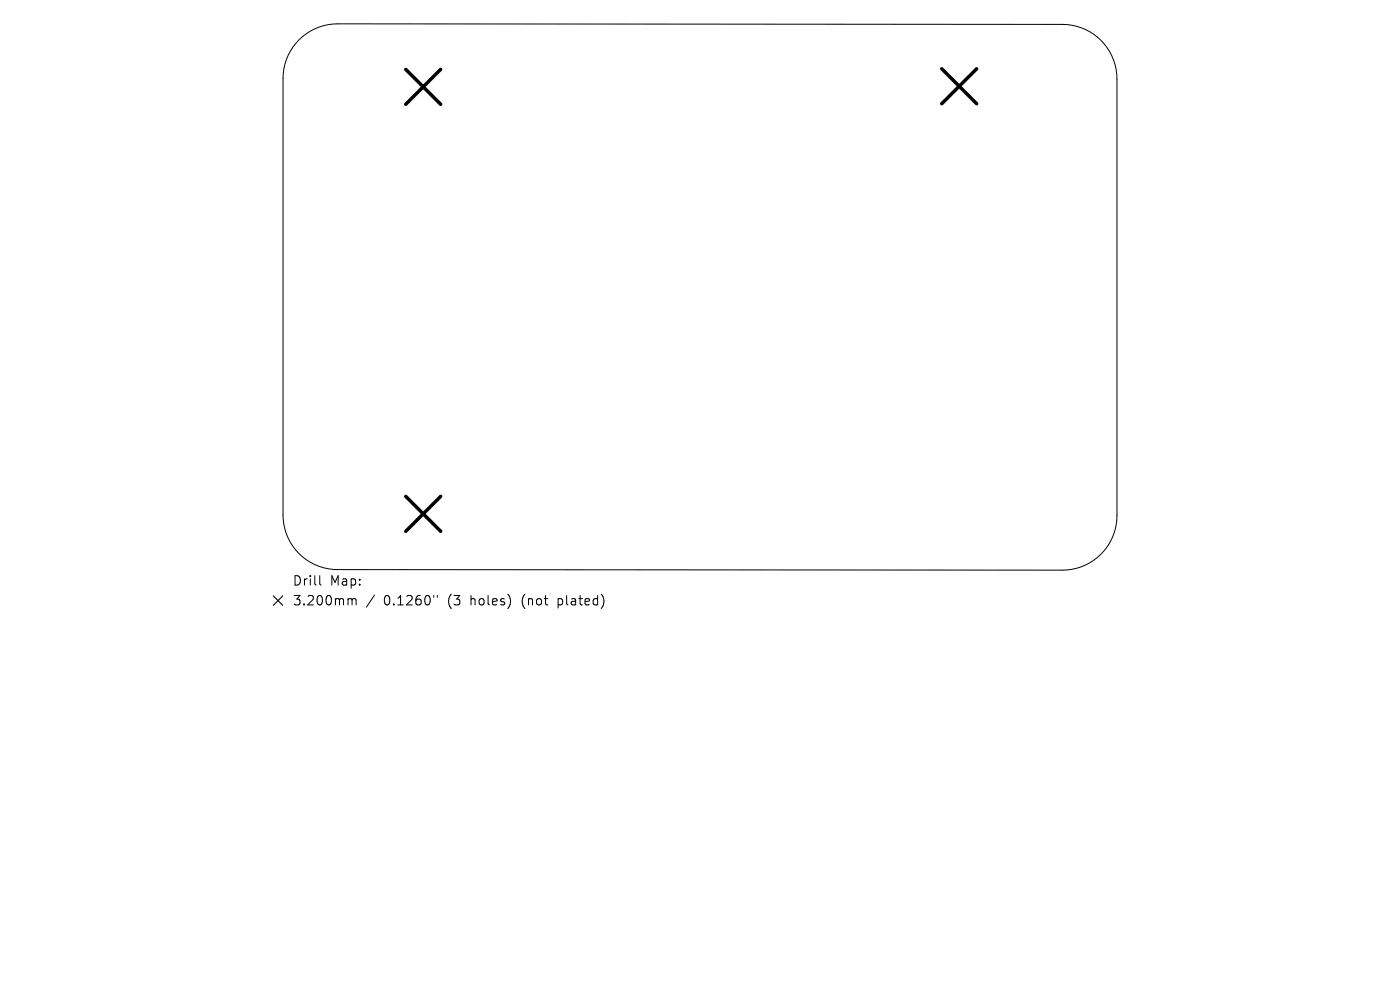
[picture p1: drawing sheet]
<svg xmlns="http://www.w3.org/2000/svg" width="297mm" height="210mm" viewBox="0 0 297 210" stroke-linecap="round" stroke-linejoin="round" font-family="sans-serif">
<defs><g id="words">
<g font-size="2.8">
<text x="62" y="124.5">Drill</text>
<text x="70" y="124.5">Map:</text>
<text x="62" y="128.7">3.200mm</text>
<text x="81.4" y="128.7">0.1260&quot;</text>
<text x="95.2" y="128.7">(3</text>
<text x="100.1" y="128.7">holes)</text>
<text x="111.2" y="128.7">(not</text>
<text x="119" y="128.7">plated)</text>
</g>
</g></defs>
<path d="M63.4 8.4a11.6 11.6 0 0 1 8.2-3.3l153.8 .1a11.6 11.6 0 0 1 11.6 11.6v92.6a11.6 11.6 0 0 1-11.6 11.5l-153.8-.1a11.6 11.6 0 0 1-11.6-11.5v-92.7a11.6 11.6 0 0 1 3.4-8.2zM67.8 122.1v1.7l.3 .3M74.1 127h.3l.3 .3M74.7 127.3l.3-.3 .5 .1v1.2M74.7 127.3v1M79.5 126.2l-1.8 2.6M92 126.3v.4M92.8 126.3v.4" fill="none" stroke="#000" stroke-width=".21"/>
<path d="M86.1 14.7l7.4 7.4M93.5 14.7l-7.4 7.4M199.8 14.6l7.4 7.4M207.2 14.6l-7.4 7.4M86.1 105.3l7.4 7.4M93.5 105.3l-7.4 7.4" fill="none" stroke="#000" stroke-width=".74"/>
<path d="M58 126.4l2 2M60 126.4l-2 2" fill="none" stroke="#000" stroke-width=".23"/>
<use href="#words"/>
</svg>
